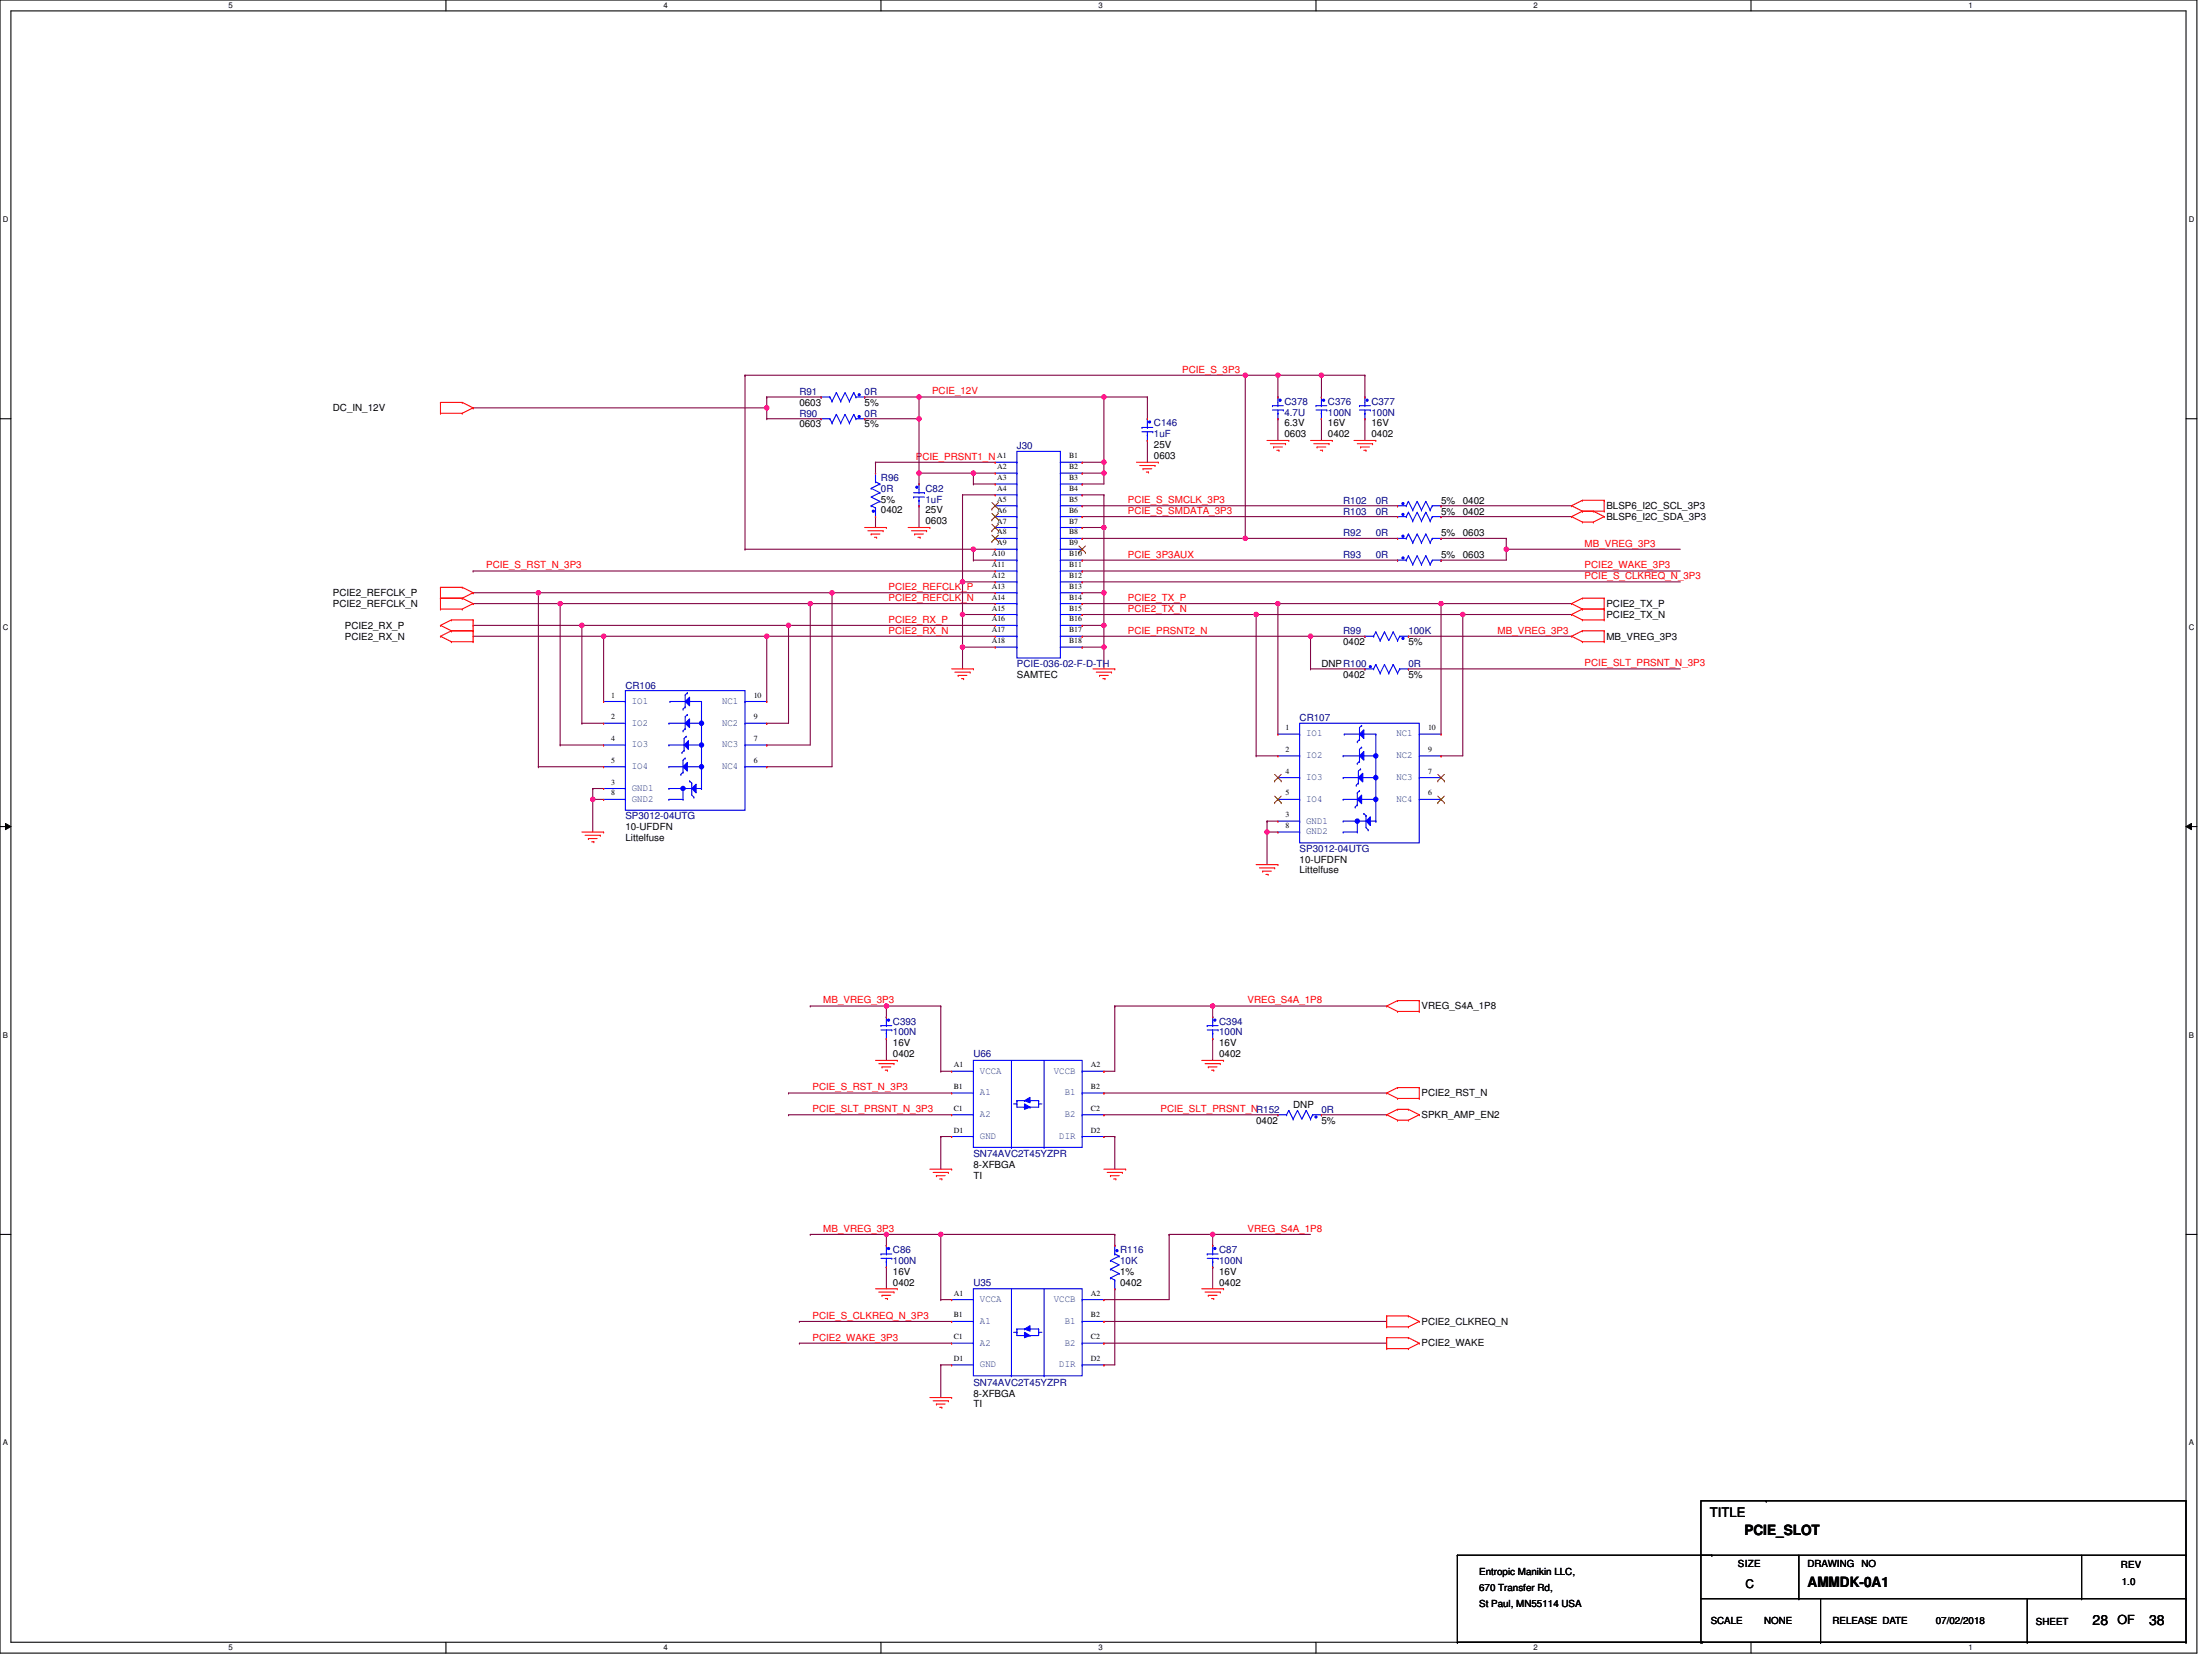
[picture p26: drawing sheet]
<svg xmlns="http://www.w3.org/2000/svg" width="610mm" height="457mm" viewBox="0 0 610 457" stroke-linecap="round" stroke-linejoin="round" font-family="sans-serif">
<defs><g id="words">
<g font-size="3.9">
<text x="480.8" y="423.1">PCIE_SLOT</text>
<text x="498.1" y="437.2">AMMDK-0A1</text>
<text x="576.7" y="447.7">28</text>
<text x="592.3" y="447.7">38</text>
</g>
<text font-size="3.6" x="471.2" y="418.1">TITLE</text>
<text font-size="3.5" x="583.6" y="447.6">OF</text>
<text font-size="3.3" x="481.1" y="437.6">C</text>
<g font-size="2.7" fill="#f00">
<text x="325.8" y="102.7">PCIE_S_3P3</text>
<text x="256.9" y="108.7">PCIE_12V</text>
<text x="252.4" y="126.7">PCIE_PRSNT1_N</text>
<text x="310.8" y="141.7">PCIE_S_SMDATA_3P3</text>
<text x="310.8" y="138.7">PCIE_S_SMCLK_3P3</text>
<text x="310.8" y="153.7">PCIE_3P3AUX</text>
<text x="436.7" y="150.7">MB_VREG_3P3</text>
<text x="134" y="156.7">PCIE_S_RST_N_3P3</text>
<text x="436.7" y="156.7">PCIE2_WAKE_3P3</text>
<text x="436.7" y="159.6">PCIE_S_CLKREQ_N_3P3</text>
<text x="244.9" y="165.6">PCIE2_REFCLK_N</text>
<text x="244.9" y="162.6">PCIE2_REFCLK_P</text>
<text x="310.8" y="165.6">PCIE2_TX_P</text>
<text x="244.9" y="171.6">PCIE2_RX_P</text>
<text x="310.8" y="168.6">PCIE2_TX_N</text>
<text x="244.9" y="174.6">PCIE2_RX_N</text>
<text x="310.8" y="174.6">PCIE_PRSNT2_N</text>
<text x="412.7" y="174.6">MB_VREG_3P3</text>
<text x="436.7" y="183.6">PCIE_SLT_PRSNT_N_3P3</text>
<text x="226.9" y="276.5">MB_VREG_3P3</text>
<text x="343.8" y="276.5">VREG_S4A_1P8</text>
<text x="223.9" y="300.5">PCIE_S_RST_N_3P3</text>
<text x="223.9" y="306.5">PCIE_SLT_PRSNT_N_3P3</text>
<text x="319.8" y="306.5">PCIE_SLT_PRSNT_NR152</text>
<text x="226.9" y="339.5">MB_VREG_3P3</text>
<text x="343.8" y="339.5">VREG_S4A_1P8</text>
<text x="223.9" y="363.5">PCIE_S_CLKREQ_N_3P3</text>
<text x="223.9" y="369.5">PCIE2_WAKE_3P3</text>
</g>
<g font-size="2.7">
<text x="91.7" y="113.3">DC_IN_12V</text>
<text x="220.3" y="111.8">0603</text>
<text x="238.3" y="111.8">5%</text>
<text x="220.3" y="117.8">0603</text>
<text x="238.3" y="117.8">5%</text>
<text x="354" y="117.5">6.3V</text>
<text x="366" y="117.5">16V</text>
<text x="378" y="117.5">16V</text>
<text x="318" y="123.5">25V</text>
<text x="354" y="120.5">0603</text>
<text x="366" y="120.5">0402</text>
<text x="378" y="120.5">0402</text>
<text x="318" y="126.5">0603</text>
<text x="242.8" y="138.5">5%</text>
<text x="242.8" y="141.5">0402</text>
<text x="255.1" y="141.5">25V</text>
<text x="397.1" y="141.8">5%</text>
<text x="397.1" y="138.8">5%</text>
<text x="403.1" y="141.8">0402</text>
<text x="403.1" y="138.8">0402</text>
<text x="442.7" y="140.3">BLSP6_I2C_SCL_3P3</text>
<text x="442.7" y="143.3">BLSP6_I2C_SDA_3P3</text>
<text x="255.1" y="144.5">0603</text>
<text x="397.1" y="147.8">5%</text>
<text x="403.1" y="147.8">0603</text>
<text x="397.1" y="153.8">5%</text>
<text x="403.1" y="153.8">0603</text>
<text x="91.7" y="164.3">PCIE2_REFCLK_P</text>
<text x="91.7" y="167.3">PCIE2_REFCLK_N</text>
<text x="442.7" y="167.3">PCIE2_TX_P</text>
<text x="95" y="173.3">PCIE2_RX_P</text>
<text x="442.7" y="170.3">PCIE2_TX_N</text>
<text x="95" y="176.3">PCIE2_RX_N</text>
<text x="370.2" y="177.8">0402</text>
<text x="388.1" y="177.8">5%</text>
<text x="442.7" y="176.3">MB_VREG_3P3</text>
<text x="364.2" y="183.7">DNPR100</text>
<text x="280.2" y="186.8">SAMTEC</text>
<text x="370.2" y="186.8">0402</text>
<text x="388.1" y="186.8">5%</text>
<text x="172.3" y="228.7">10-UFDFN</text>
<text x="172.3" y="231.7">Littelfuse</text>
<text x="358.2" y="237.7">10-UFDFN</text>
<text x="358.2" y="240.7">Littelfuse</text>
<text x="391.7" y="278.2">VREG_S4A_1P8</text>
<text x="246.1" y="288.4">16V</text>
<text x="246.1" y="291.3">0402</text>
<text x="336" y="288.4">16V</text>
<text x="336" y="291.3">0402</text>
<text x="356.4" y="305.4">DNP</text>
<text x="391.7" y="302.1">PCIE2_RST_N</text>
<text x="346.2" y="309.6">0402</text>
<text x="364.2" y="309.6">5%</text>
<text x="391.7" y="308.1">SPKR_AMP_EN2</text>
<text x="268.3" y="321.9">8-XFBGA</text>
<text x="268.3" y="324.9">TI</text>
<text x="246.1" y="351.3">16V</text>
<text x="308.7" y="351.3">1%</text>
<text x="336" y="351.3">16V</text>
<text x="246.1" y="354.3">0402</text>
<text x="308.7" y="354.3">0402</text>
<text x="336" y="354.3">0402</text>
<text x="391.7" y="365.1">PCIE2_CLKREQ_N</text>
<text x="391.7" y="371.1">PCIE2_WAKE</text>
<text x="268.3" y="384.9">8-XFBGA</text>
<text x="268.3" y="387.9">TI</text>
<text x="479" y="431.9">SIZE</text>
<text x="498.1" y="431.9">DRAWING</text>
<text x="513" y="431.9">NO</text>
<text x="407.6" y="434">Entropic Manikin LLC,</text>
<text x="584.5" y="432.2">REV</text>
<text x="584.8" y="436.7">1.0</text>
<text x="407.6" y="438.5">670 Transfer Rd,</text>
<text x="407.6" y="443">St Paul, MN55114 USA</text>
<text x="471.5" y="447.5">SCALE</text>
<text x="486.2" y="447.5">NONE</text>
<text x="505" y="447.5">RELEASE DATE</text>
<text x="533.5" y="447.5">07/02/2018</text>
<text x="561.1" y="447.8">SHEET</text>
</g>
<g font-size="2.7" fill="#000080">
<text x="220.3" y="108.8">R91</text>
<text x="238.3" y="108.8">0R</text>
<text x="354" y="111.5">C378</text>
<text x="366" y="111.5">C376</text>
<text x="378" y="111.5">C377</text>
<text x="220.3" y="114.8">R90</text>
<text x="238.3" y="114.8">0R</text>
<text x="318" y="117.5">C146</text>
<text x="354" y="114.5">4.7U</text>
<text x="366" y="114.5">100N</text>
<text x="378" y="114.5">100N</text>
<text x="280.2" y="123.8">J30</text>
<text x="318" y="120.5">1uF</text>
<text x="242.8" y="132.5">R96</text>
<text x="242.8" y="135.5">0R</text>
<text x="255.1" y="135.5">C82</text>
<text x="255.1" y="138.5">1uF</text>
<text x="370.2" y="141.8">R103</text>
<text x="370.2" y="138.8">R102</text>
<text x="379.2" y="141.8">0R</text>
<text x="379.2" y="138.8">0R</text>
<text x="370.2" y="147.8">R92</text>
<text x="379.2" y="147.8">0R</text>
<text x="370.2" y="153.8">R93</text>
<text x="379.2" y="153.8">0R</text>
<text x="370.2" y="174.8">R99</text>
<text x="388.1" y="174.8">100K</text>
<text x="280.2" y="183.7">PCIE-036-02-F-D-TH</text>
<text x="388.1" y="183.7">0R</text>
<text x="172.3" y="189.7">CR106</text>
<text x="358.2" y="198.7">CR107</text>
<text x="172.3" y="225.7">SP3012-04UTG</text>
<text x="358.2" y="234.7">SP3012-04UTG</text>
<text x="246.1" y="282.4">C393</text>
<text x="246.1" y="285.4">100N</text>
<text x="336" y="282.4">C394</text>
<text x="336" y="285.4">100N</text>
<text x="268.3" y="291.3">U66</text>
<text x="364.2" y="306.6">0R</text>
<text x="268.3" y="318.9">SN74AVC2T45YZPR</text>
<text x="246.1" y="345.3">C86</text>
<text x="308.7" y="345.3">R116</text>
<text x="336" y="345.3">C87</text>
<text x="246.1" y="348.3">100N</text>
<text x="308.7" y="348.3">10K</text>
<text x="336" y="348.3">100N</text>
<text x="268.3" y="354.3">U35</text>
<text x="268.3" y="381.9">SN74AVC2T45YZPR</text>
</g>
<g font-size="2.7" fill="#004080">
<text x="174.1" y="194">IO1</text>
<text x="199" y="194">NC1</text>
<text x="174.1" y="200">IO2</text>
<text x="199" y="200">NC2</text>
<text x="360" y="203">IO1</text>
<text x="384.9" y="203">NC1</text>
<text x="174.1" y="206">IO3</text>
<text x="199" y="206">NC3</text>
<text x="360" y="209">IO2</text>
<text x="384.9" y="209">NC2</text>
<text x="174.1" y="212">IO4</text>
<text x="199" y="212">NC4</text>
<text x="360" y="215">IO3</text>
<text x="384.9" y="215">NC3</text>
<text x="174.1" y="218">GND1</text>
<text x="174.1" y="220.9">GND2</text>
<text x="360" y="220.9">IO4</text>
<text x="384.9" y="220.9">NC4</text>
<text x="360" y="226.9">GND1</text>
<text x="360" y="229.9">GND2</text>
<text x="270.1" y="295.9">VCCA</text>
<text x="290.4" y="295.9">VCCB</text>
<text x="270.1" y="301.9">A1</text>
<text x="293.4" y="301.9">B1</text>
<text x="270.1" y="307.9">A2</text>
<text x="293.4" y="307.9">B2</text>
<text x="270.1" y="313.9">GND</text>
<text x="291.9" y="313.9">DIR</text>
<text x="270.1" y="358.8">VCCA</text>
<text x="290.4" y="358.8">VCCB</text>
<text x="270.1" y="364.8">A1</text>
<text x="293.4" y="364.8">B1</text>
<text x="270.1" y="370.8">A2</text>
<text x="293.4" y="370.8">B2</text>
<text x="270.1" y="376.8">GND</text>
<text x="291.9" y="376.8">DIR</text>
</g>
<g font-size="2.2">
<text x="62.9" y="2.3">5</text>
<text x="182.8" y="2.3">4</text>
<text x="302.7" y="2.3">3</text>
<text x="422.6" y="2.3">2</text>
<text x="542.5" y="2.3">1</text>
<text x=".8" y="61.1">D</text>
<text x="603.2" y="61.1">D</text>
<text x="274.8" y="126.3">A1</text>
<text x="274.8" y="129.3">A2</text>
<text x="294.6" y="126.3">B1</text>
<text x="294.6" y="129.3">B2</text>
<text x="274.8" y="132.3">A3</text>
<text x="274.8" y="135.3">A4</text>
<text x="294.6" y="132.3">B3</text>
<text x="294.6" y="135.3">B4</text>
<text x="274.8" y="138.3">A5</text>
<text x="274.8" y="141.3">A6</text>
<text x="294.6" y="138.3">B5</text>
<text x="294.6" y="141.3">B6</text>
<text x="274.8" y="144.3">A7</text>
<text x="274.8" y="147.3">A8</text>
<text x="294.6" y="144.3">B7</text>
<text x="294.6" y="147.3">B8</text>
<text x="273.4" y="153.3">A10</text>
<text x="274.8" y="150.3">A9</text>
<text x="294.6" y="150.3">B9</text>
<text x="294.6" y="153.3">B10</text>
<text x="273.4" y="156.3">A11</text>
<text x="273.4" y="159.3">A12</text>
<text x="294.6" y="156.3">B11</text>
<text x="294.6" y="159.3">B12</text>
<text x="273.4" y="162.3">A13</text>
<text x="273.4" y="165.3">A14</text>
<text x="294.6" y="162.3">B13</text>
<text x="294.6" y="165.3">B14</text>
<text x=".8" y="173.5">C</text>
<text x="273.4" y="168.3">A15</text>
<text x="273.4" y="171.3">A16</text>
<text x="294.6" y="168.3">B15</text>
<text x="294.6" y="171.3">B16</text>
<text x="603.2" y="173.5">C</text>
<text x="273.4" y="174.3">A17</text>
<text x="273.4" y="177.2">A18</text>
<text x="294.6" y="174.3">B17</text>
<text x="294.6" y="177.2">B18</text>
<text x="168.5" y="192.2">1</text>
<text x="207.7" y="192.2">10</text>
<text x="168.5" y="198.2">2</text>
<text x="207.7" y="198.2">9</text>
<text x="354.3" y="201.2">1</text>
<text x="393.5" y="201.2">10</text>
<text x="168.5" y="204.2">4</text>
<text x="207.7" y="204.2">7</text>
<text x="354.3" y="207.2">2</text>
<text x="393.5" y="207.2">9</text>
<text x="168.5" y="210.2">5</text>
<text x="207.7" y="210.2">6</text>
<text x="354.3" y="213.2">4</text>
<text x="393.5" y="213.2">7</text>
<text x="168.5" y="216.2">3</text>
<text x="168.5" y="219.2">8</text>
<text x="354.3" y="219.2">5</text>
<text x="393.5" y="219.2">6</text>
<text x="354.3" y="225.2">3</text>
<text x="354.3" y="228.2">8</text>
<text x=".8" y="285.9">B</text>
<text x="603.2" y="285.9">B</text>
<text x="262.9" y="294.1">A1</text>
<text x="300.6" y="294.1">A2</text>
<text x="262.9" y="300.1">B1</text>
<text x="300.6" y="300.1">B2</text>
<text x="262.9" y="306.1">C1</text>
<text x="300.6" y="306.1">C2</text>
<text x="262.9" y="312.1">D1</text>
<text x="300.6" y="312.1">D2</text>
<text x="262.9" y="357.1">A1</text>
<text x="300.6" y="357.1">A2</text>
<text x="262.9" y="363.1">B1</text>
<text x="300.6" y="363.1">B2</text>
<text x="262.9" y="369.1">C1</text>
<text x="300.6" y="369.1">C2</text>
<text x="262.9" y="375.1">D1</text>
<text x="300.6" y="375.1">D2</text>
<text x=".8" y="398.3">A</text>
<text x="603.2" y="398.3">A</text>
<text x="62.9" y="454.8">5</text>
<text x="182.8" y="454.8">4</text>
<text x="302.7" y="454.8">3</text>
<text x="422.6" y="454.8">2</text>
<text x="542.5" y="454.8">1</text>
</g>
</g></defs>
<path d="M0 0h605.4v455.6h-605.4zM3 3h599.4v449.6h-599.4z" fill="none" stroke="#000" stroke-width=".3"/>
<g fill="#fff">
<path d="M62.9 .3h1.2v2.4h-1.2z"/>
<path d="M62.9 452.9h1.2v2.4h-1.2z"/>
</g>
<path d="M122.9 0v3M122.9 452.6v3" fill="none" stroke="#000" stroke-width=".3"/>
<g fill="#fff">
<path d="M182.8 .3h1.2v2.4h-1.2z"/>
<path d="M182.8 452.9h1.2v2.4h-1.2z"/>
</g>
<path d="M242.8 0v3M242.8 452.6v3" fill="none" stroke="#000" stroke-width=".3"/>
<g fill="#fff">
<path d="M302.7 .3h1.2v2.4h-1.2z"/>
<path d="M302.7 452.9h1.2v2.4h-1.2z"/>
</g>
<path d="M362.7 0v3M362.7 452.6v3" fill="none" stroke="#000" stroke-width=".3"/>
<g fill="#fff">
<path d="M422.6 .3h1.2v2.4h-1.2z"/>
<path d="M422.6 452.9h1.2v2.4h-1.2z"/>
</g>
<path d="M482.6 0v3M482.6 452.6v3" fill="none" stroke="#000" stroke-width=".3"/>
<g fill="#fff">
<path d="M542.5 .3h1.2v2.4h-1.2z"/>
<path d="M542.5 452.9h1.2v2.4h-1.2z"/>
<path d="M.8 59.2h1.5v2.4h-1.5z"/>
<path d="M603.2 59.2h1.5v2.4h-1.5z"/>
<path d="M.8 171.6h1.5v2.4h-1.5z"/>
<path d="M603.2 171.6h1.5v2.4h-1.5z"/>
</g>
<path d="M0 115.4h3M602.4 115.4h3" fill="none" stroke="#000" stroke-width=".3"/>
<g fill="#fff">
<path d="M.8 284h1.4v2.4h-1.4z"/>
<path d="M603.2 284h1.4v2.4h-1.4z"/>
</g>
<path d="M0 227.8h3M602.4 227.8h3" fill="none" stroke="#000" stroke-width=".3"/>
<path d="M1.5 226.9l1.5 .9-1.5 .9zM602.4 227.8l1.5-.9v1.8z" fill="#000"/>
<path d="M1.5 226.9l1.5 .9-1.5 .9zM602.4 227.8l1.5-.9v1.8z" fill="none" stroke="#000" stroke-width=".28"/>
<g fill="#fff">
<path d="M.8 396.4h1.4v2.4h-1.4z"/>
<path d="M603.2 396.4h1.4v2.4h-1.4z"/>
</g>
<path d="M0 340.2h3M602.4 340.2h3" fill="none" stroke="#000" stroke-width=".3"/>
<g fill="none" stroke="#800040" stroke-width=".3">
<path d="M352.2 115.4h.1M352.2 115.4v6M364.2 115.4h.1M364.2 115.4v6M376.2 115.4h.1M376.2 115.4v6M253.3 139.4h.1M253.3 139.4v6M316.2 121.4h.1M316.2 121.4v6M304.2 178.3h.1M304.2 178.3v6"/>
<path d="M163.4 220.3h.1M163.4 220.3v9M244.3 286.2h.1M244.3 286.2v6M334.2 286.2h.1M334.2 286.2v6M259.3 313.2h.1M259.3 313.2v9M307.2 313.2h.1M307.2 313.2v9M244.3 349.2h.1M244.3 349.2v6"/>
<path d="M334.2 349.2h.1M334.2 349.2v6M259.3 376.2h.1M259.3 376.2v8.9"/>
</g>
<circle cx="163.4" cy="220.3" r=".59" fill="#f0f"/>
<circle cx="163.4" cy="220.3" r=".59" fill="none" stroke="#f0f" stroke-width=".3"/>
<path d="M349.2 229.3h.1M349.2 229.3v9" fill="none" stroke="#800040" stroke-width=".3"/>
<circle cx="349.2" cy="229.3" r=".59" fill="#f0f"/>
<circle cx="349.2" cy="229.3" r=".59" fill="none" stroke="#f0f" stroke-width=".3"/>
<g fill="none" stroke="#800040" stroke-width=".3">
<path d="M352.2 103.4h.1M352.2 103.4v6M397.1 139.4h.1M397.1 139.4h36M241.3 142.4h.1M241.3 142.4v3M298.2 157.4h.1M298.2 157.4h164.9M397.1 142.4h.1M397.1 142.4h36M148.4 163.4h.1M148.4 163.4v47.9"/>
<path d="M223.3 166.3h.1M223.3 166.3v39h-12M229.3 163.4h.1M229.3 163.4v47.9h-18M265.3 178.3h.1M265.3 178.3v6M148.4 211.3h.1M148.4 211.3h17.9M211.3 211.3h.1M211.3 205.3h.1M304.2 307.2h.1M304.2 307.2h48"/>
<path d="M364.2 307.2h.1M364.2 307.2h18"/>
</g>
<circle cx="223.3" cy="166.3" r=".59" fill="#f0f"/>
<circle cx="223.3" cy="166.3" r=".59" fill="none" stroke="#f0f" stroke-width=".3"/>
<g fill="none" stroke="#800040" stroke-width=".3">
<path d="M298.2 139.4h.1M298.2 139.4h86.9M130.4 157.4h.1M130.4 157.4h143.9M298.2 142.4h.1M298.2 142.4h86.9M154.4 166.3h.1M154.4 166.3v39M265.3 160.4h.1M265.3 160.4h9M388.1 184.3h.1M388.1 184.3h75"/>
<path d="M154.4 205.3h.1M154.4 205.3h11.9M217.3 307.2h.1M217.3 307.2h45M304.2 301.2h.1M304.2 301.2h78M304.2 364.2h.1M304.2 364.2h78"/>
</g>
<circle cx="265.3" cy="160.4" r=".6" fill="#f0f"/>
<circle cx="265.3" cy="160.4" r=".6" fill="none" stroke="#f0f" stroke-width=".3"/>
<g fill="none" stroke="#800040" stroke-width=".3">
<path d="M364.2 103.4h.1M364.2 103.4v6M298.2 133.4h.1M298.2 130.4h.1M298.2 130.4h6M304.2 130.4h.1M304.2 127.4h.1M304.2 127.4v6h-6M268.3 154.4h.1M268.3 151.4h.1M268.3 154.4h6M268.3 151.4v3"/>
<path d="M298.2 145.4h.1M298.2 145.4h6M265.3 169.4h.1M265.3 178.3h.1M265.3 169.4h9M265.3 178.3h9M298.2 178.3h.1M298.2 172.3h.1M298.2 163.4h.1M298.2 178.3h6M298.2 172.3h6M298.2 163.4h6"/>
<path d="M346.2 169.4h.1M346.2 169.4v38.9M403.1 169.4h.1M403.1 169.4v38.9h-6M346.2 208.3h.1M346.2 208.3h6M397.1 208.3h.1M163.4 220.3h.1M163.4 220.3h2.9M349.2 229.3h.1M349.2 229.3h3M244.3 277.3h.1"/>
<path d="M244.3 277.3v2.9M334.2 277.3h.1M334.2 277.3v2.9M259.3 313.2h.1M259.3 313.2h3M304.2 313.2h.1M304.2 313.2h3M259.3 358.2h.1M259.3 340.2h.1M259.3 358.2h3M259.3 340.2v18M307.2 355.2h.1"/>
<path d="M307.2 355.2v21h-3M220.3 364.2h.1M220.3 370.2h.1M220.3 370.2h42M220.3 364.2h42M259.3 376.2h.1M259.3 376.2h3M304.2 370.2h.1M304.2 376.2h.1M304.2 370.2h78"/>
</g>
<circle cx="304.2" cy="130.4" r=".59" fill="#f0f"/>
<circle cx="304.2" cy="130.4" r=".59" fill="none" stroke="#f0f" stroke-width=".3"/>
<g fill="none" stroke="#800040" stroke-width=".3">
<path d="M304.2 109.4h.1M304.2 109.4h12M316.2 109.4h.1M316.2 109.4v6M241.3 127.4h.1M241.3 127.4v3M241.3 127.4h33M253.3 130.4h.1M253.3 130.4v3M268.3 133.4h.1M268.3 130.4h.1M268.3 133.4h6"/>
<path d="M268.3 130.4v3M268.3 130.4h6M298.2 127.4h.1M298.2 127.4h6M298.2 160.4h.1M298.2 160.4h164.9M217.3 301.2h.1M217.3 301.2h45"/>
</g>
<circle cx="304.2" cy="109.4" r=".59" fill="#f0f"/>
<circle cx="304.2" cy="109.4" r=".59" fill="none" stroke="#f0f" stroke-width=".3"/>
<path d="M130.4 112.4h.1M130.4 112.4h80.9" fill="none" stroke="#800040" stroke-width=".3"/>
<circle cx="211.3" cy="112.4" r=".59" fill="#f0f"/>
<circle cx="211.3" cy="112.4" r=".59" fill="none" stroke="#f0f" stroke-width=".3"/>
<g fill="none" stroke="#800040" stroke-width=".3">
<path d="M211.3 109.4h.1M211.3 112.4h.1M211.3 115.4h.1M211.3 109.4v6M211.3 109.4h15M211.3 115.4h15M238.3 109.4h.1M238.3 115.4h.1M238.3 109.4h15M238.3 115.4h15M298.2 154.4h.1M298.2 154.4h86.9"/>
<path d="M298.2 175.3h.1M298.2 175.3h63"/>
</g>
<circle cx="361.2" cy="175.3" r=".59" fill="#f0f"/>
<circle cx="361.2" cy="175.3" r=".59" fill="none" stroke="#f0f" stroke-width=".3"/>
<path d="M415.1 151.4h.1M415.1 151.4h48M361.2 175.3h.1M361.2 175.3v9M361.2 175.3h15M388.1 175.3h.1M388.1 175.3h45M361.2 184.3h.1M361.2 184.3h15" fill="none" stroke="#800040" stroke-width=".3"/>
<circle cx="415.1" cy="151.4" r=".6" fill="#f0f"/>
<circle cx="415.1" cy="151.4" r=".6" fill="none" stroke="#f0f" stroke-width=".3"/>
<path d="M130.4 166.3h.1M130.4 166.3h24M352.2 166.3h.1M352.2 166.3v36M397.1 166.3h.1M397.1 166.3v36M244.3 340.2h.1M244.3 340.2v3M334.2 340.2h.1M334.2 340.2v3" fill="none" stroke="#800040" stroke-width=".3"/>
<circle cx="154.4" cy="166.3" r=".59" fill="#f0f"/>
<circle cx="154.4" cy="166.3" r=".59" fill="none" stroke="#f0f" stroke-width=".3"/>
<path d="M130.4 163.4h.1M130.4 163.4h98.9M148.4 163.4h.1M154.4 166.3h.1M154.4 166.3h119.9M223.3 166.3h.1" fill="none" stroke="#800040" stroke-width=".3"/>
<circle cx="229.3" cy="163.4" r=".59" fill="#f0f"/>
<circle cx="229.3" cy="163.4" r=".59" fill="none" stroke="#f0f" stroke-width=".3"/>
<circle cx="148.4" cy="163.4" r=".59" fill="#f0f"/>
<circle cx="148.4" cy="163.4" r=".59" fill="none" stroke="#f0f" stroke-width=".3"/>
<path d="M205.3 103.4h.1M205.3 103.4h137.9M229.3 163.4h.1M229.3 163.4h45" fill="none" stroke="#800040" stroke-width=".3"/>
<circle cx="343.2" cy="103.4" r=".59" fill="#f0f"/>
<circle cx="343.2" cy="103.4" r=".59" fill="none" stroke="#f0f" stroke-width=".3"/>
<path d="M205.3 103.4h.1M205.3 103.4v48M205.3 151.4h.1M205.3 151.4h63" fill="none" stroke="#800040" stroke-width=".3"/>
<circle cx="268.3" cy="151.4" r=".59" fill="#f0f"/>
<circle cx="268.3" cy="151.4" r=".59" fill="none" stroke="#f0f" stroke-width=".3"/>
<path d="M268.3 151.4h.1M268.3 151.4h6M163.4 217.3h.1M163.4 217.3v3M163.4 217.3h2.9M223.3 340.2h.1M223.3 340.2h21" fill="none" stroke="#800040" stroke-width=".3"/>
<circle cx="244.3" cy="340.2" r=".59" fill="#f0f"/>
<circle cx="244.3" cy="340.2" r=".59" fill="none" stroke="#f0f" stroke-width=".3"/>
<path d="M244.3 340.2h.1M244.3 340.2h62.9M259.3 340.2h.1" fill="none" stroke="#800040" stroke-width=".3"/>
<circle cx="259.3" cy="340.2" r=".59" fill="#f0f"/>
<circle cx="259.3" cy="340.2" r=".59" fill="none" stroke="#f0f" stroke-width=".3"/>
<path d="M223.3 277.3h.1M223.3 277.3h21M307.2 340.2h.1M307.2 340.2v3" fill="none" stroke="#800040" stroke-width=".3"/>
<circle cx="244.3" cy="277.2" r=".59" fill="#f0f"/>
<circle cx="244.3" cy="277.2" r=".59" fill="none" stroke="#f0f" stroke-width=".3"/>
<path d="M304.2 109.4h.1M304.2 109.4v18M244.3 277.3h.1M244.3 277.3h15M259.3 277.3h.1M259.3 277.3v17.9M259.3 295.2h.1M259.3 295.2h3" fill="none" stroke="#800040" stroke-width=".3"/>
<circle cx="304.2" cy="127.4" r=".59" fill="#f0f"/>
<circle cx="304.2" cy="127.4" r=".59" fill="none" stroke="#f0f" stroke-width=".3"/>
<path d="M253.3 109.4h.1M253.3 109.4h50.9" fill="none" stroke="#800040" stroke-width=".3"/>
<circle cx="253.3" cy="109.4" r=".59" fill="#f0f"/>
<circle cx="253.3" cy="109.4" r=".59" fill="none" stroke="#f0f" stroke-width=".3"/>
<path d="M253.3 109.4h.1M253.3 115.4h.1M253.3 109.4v21" fill="none" stroke="#800040" stroke-width=".3"/>
<circle cx="253.3" cy="130.4" r=".59" fill="#f0f"/>
<circle cx="253.3" cy="130.4" r=".59" fill="none" stroke="#f0f" stroke-width=".3"/>
<circle cx="253.3" cy="115.4" r=".59" fill="#f0f"/>
<circle cx="253.3" cy="115.4" r=".59" fill="none" stroke="#f0f" stroke-width=".3"/>
<path d="M253.3 130.4h.1M253.3 130.4h15" fill="none" stroke="#800040" stroke-width=".3"/>
<circle cx="268.3" cy="130.4" r=".59" fill="#f0f"/>
<circle cx="268.3" cy="130.4" r=".59" fill="none" stroke="#f0f" stroke-width=".3"/>
<path d="M265.3 169.4h.1M265.3 169.4v8.9" fill="none" stroke="#800040" stroke-width=".3"/>
<circle cx="265.3" cy="178.3" r=".6" fill="#f0f"/>
<circle cx="265.3" cy="178.3" r=".6" fill="none" stroke="#f0f" stroke-width=".3"/>
<circle cx="265.3" cy="169.3" r=".6" fill="#f0f"/>
<circle cx="265.3" cy="169.3" r=".6" fill="none" stroke="#f0f" stroke-width=".3"/>
<path d="M265.3 136.4h.1M265.3 136.4v33M265.3 136.4h9M265.3 160.4h.1M298.2 169.4h.1M298.2 169.4h48" fill="none" stroke="#800040" stroke-width=".3"/>
<circle cx="346.2" cy="169.3" r=".59" fill="#f0f"/>
<circle cx="346.2" cy="169.3" r=".59" fill="none" stroke="#f0f" stroke-width=".3"/>
<path d="M346.2 169.4h.1M346.2 169.4h56.9" fill="none" stroke="#800040" stroke-width=".3"/>
<circle cx="403.1" cy="169.3" r=".59" fill="#f0f"/>
<circle cx="403.1" cy="169.3" r=".59" fill="none" stroke="#f0f" stroke-width=".3"/>
<path d="M298.2 166.3h.1M298.2 166.3h54M403.1 169.4h.1M403.1 169.4h30" fill="none" stroke="#800040" stroke-width=".3"/>
<circle cx="352.2" cy="166.3" r=".59" fill="#f0f"/>
<circle cx="352.2" cy="166.3" r=".59" fill="none" stroke="#f0f" stroke-width=".3"/>
<path d="M352.2 166.3h.1M352.2 166.3h44.9" fill="none" stroke="#800040" stroke-width=".3"/>
<circle cx="397.1" cy="166.3" r=".59" fill="#f0f"/>
<circle cx="397.1" cy="166.3" r=".59" fill="none" stroke="#f0f" stroke-width=".3"/>
<path d="M298.2 148.4h.1M298.2 148.4h45M397.1 166.3h.1M397.1 166.3h36" fill="none" stroke="#800040" stroke-width=".3"/>
<circle cx="343.2" cy="148.4" r=".59" fill="#f0f"/>
<circle cx="343.2" cy="148.4" r=".59" fill="none" stroke="#f0f" stroke-width=".3"/>
<path d="M343.2 148.4h.1M343.2 148.4h41.9M304.2 172.3h.1M304.2 172.3v6" fill="none" stroke="#800040" stroke-width=".3"/>
<circle cx="304.2" cy="178.3" r=".59" fill="#f0f"/>
<circle cx="304.2" cy="178.3" r=".59" fill="none" stroke="#f0f" stroke-width=".3"/>
<circle cx="304.2" cy="172.3" r=".59" fill="#f0f"/>
<circle cx="304.2" cy="172.3" r=".59" fill="none" stroke="#f0f" stroke-width=".3"/>
<path d="M304.2 145.4h.1M304.2 145.4v26.9M304.2 163.4h.1" fill="none" stroke="#800040" stroke-width=".3"/>
<circle cx="304.2" cy="163.4" r=".59" fill="#f0f"/>
<circle cx="304.2" cy="163.4" r=".59" fill="none" stroke="#f0f" stroke-width=".3"/>
<path d="M304.2 136.4h.1M304.2 136.4v9" fill="none" stroke="#800040" stroke-width=".3"/>
<circle cx="304.2" cy="145.4" r=".59" fill="#f0f"/>
<circle cx="304.2" cy="145.4" r=".59" fill="none" stroke="#f0f" stroke-width=".3"/>
<path d="M298.2 136.4h.1M298.2 136.4h6M304.2 358.2h.1M322.2 340.2h.1M322.2 340.2v18h-18M322.2 340.2h39M334.2 340.2h.1" fill="none" stroke="#800040" stroke-width=".3"/>
<circle cx="334.2" cy="340.2" r=".59" fill="#f0f"/>
<circle cx="334.2" cy="340.2" r=".59" fill="none" stroke="#f0f" stroke-width=".3"/>
<path d="M307.2 277.3h.1M307.2 277.3v17.9h-3M307.2 277.3h75M334.2 277.3h.1M304.2 295.2h.1" fill="none" stroke="#800040" stroke-width=".3"/>
<circle cx="334.2" cy="277.2" r=".59" fill="#f0f"/>
<circle cx="334.2" cy="277.2" r=".59" fill="none" stroke="#f0f" stroke-width=".3"/>
<g fill="none" stroke="#800040" stroke-width=".3">
<path d="M397.1 148.4h.1M397.1 154.4h.1M397.1 148.4h18M415.1 148.4h.1M415.1 151.4h.1M415.1 148.4v6h-18M130.4 175.3h.1M130.4 175.3h35.9M160.4 172.3h.1M160.4 172.3v27M166.3 175.3h.1M166.3 175.3v18"/>
<path d="M160.4 199.3h.1M160.4 199.3h5.9M349.2 226.3h.1M349.2 226.3v3M349.2 226.3h3"/>
</g>
<circle cx="166.3" cy="175.3" r=".59" fill="#f0f"/>
<circle cx="166.3" cy="175.3" r=".59" fill="none" stroke="#f0f" stroke-width=".3"/>
<path d="M166.3 175.3h.1M166.3 175.3h108M211.3 175.3h.1" fill="none" stroke="#800040" stroke-width=".3"/>
<circle cx="211.3" cy="175.3" r=".59" fill="#f0f"/>
<circle cx="211.3" cy="175.3" r=".59" fill="none" stroke="#f0f" stroke-width=".3"/>
<path d="M130.4 172.3h.1M130.4 172.3h30M211.3 175.3h.1M211.3 175.3v18" fill="none" stroke="#800040" stroke-width=".3"/>
<circle cx="160.4" cy="172.3" r=".6" fill="#f0f"/>
<circle cx="160.4" cy="172.3" r=".6" fill="none" stroke="#f0f" stroke-width=".3"/>
<path d="M160.4 172.3h.1M160.4 172.3h113.9M217.3 172.3h.1M217.3 172.3v27h-6M211.3 199.3h.1" fill="none" stroke="#800040" stroke-width=".3"/>
<circle cx="217.3" cy="172.3" r=".59" fill="#f0f"/>
<circle cx="217.3" cy="172.3" r=".59" fill="none" stroke="#f0f" stroke-width=".3"/>
<path d="M343.2 103.4h.1M343.2 103.4v45M343.2 103.4h9" fill="none" stroke="#800040" stroke-width=".3"/>
<circle cx="352.2" cy="103.4" r=".59" fill="#f0f"/>
<circle cx="352.2" cy="103.4" r=".59" fill="none" stroke="#f0f" stroke-width=".3"/>
<path d="M352.2 103.4h.1M352.2 103.4h24M364.2 103.4h.1" fill="none" stroke="#800040" stroke-width=".3"/>
<circle cx="364.2" cy="103.4" r=".59" fill="#f0f"/>
<circle cx="364.2" cy="103.4" r=".59" fill="none" stroke="#f0f" stroke-width=".3"/>
<path d="M376.2 103.4h.1M376.2 103.4v6" fill="none" stroke="#800040" stroke-width=".3"/>
<g fill="none" stroke="#f00" stroke-width=".3">
<path d="M121.4 113.9h.1M121.4 110.9h.1M121.4 110.9v3M121.4 110.9h6M121.4 113.9h6M127.4 110.9h.1M127.4 113.9h.1M127.4 110.9l3 1.5M130.4 112.4h.1M130.4 112.4l-3 1.5M313.2 127.4h6M314.1 128.3h4.2"/>
<path d="M315 129.2h.1M315 129.2h2.4M315.9 130.1h.6M316.5 130.1h.1M318.3 128.3h.1M319.2 127.4h.1M349.2 121.4h6M350.1 122.3h4.2M351 123.2h.1M351 123.2h2.4M351.9 124.1h.6M352.5 124.1h.1"/>
<path d="M354.3 122.3h.1M355.2 121.4h.1M361.2 121.4h6M362.1 122.3h4.2M363 123.2h.1M363 123.2h2.4M363.9 124.1h.6M364.5 124.1h.1M366.3 122.3h.1M367.2 121.4h.1M373.2 121.4h6M374.1 122.3h4.2"/>
<path d="M375 123.2h.1M375 123.2h2.4M375.9 124.1h.6M376.5 124.1h.1M378.3 122.3h.1M379.2 121.4h.1M433.1 139.4h.1M433.1 139.4l3 1.5M436.1 137.9h.1M436.1 137.9l-3 1.5M436.1 137.9h6M442.1 137.9h.1"/>
<path d="M442.1 137.9v3M238.3 145.4h6M239.2 146.3h4.2M240.1 147.2h.1M240.1 147.2h2.4M241 148.1h.6M241.6 148.1h.1M243.4 146.3h.1M244.3 145.4h.1M250.3 145.4h6M251.2 146.3h4.2M252.1 147.2h.1"/>
<path d="M252.1 147.2h2.4M253 148.1h.6M253.6 148.1h.1M255.4 146.3h.1M256.3 145.4h.1M433.1 142.4h.1M433.1 142.4l3 1.5M436.1 140.9h.1M436.1 143.9h.1M436.1 140.9h6M436.1 140.9l-3 1.5M436.1 143.9h3"/>
<path d="M439.1 140.9h.1M439.1 143.9h.1M439.1 140.9l3 1.5M442.1 140.9h.1M442.1 142.4h.1M442.1 142.4l-3 1.5M121.4 164.9h.1M121.4 161.9h.1M121.4 167.9h.1M121.4 172.3h.1M121.4 175.3h.1M121.4 161.9h6"/>
<path d="M121.4 164.9h6M121.4 161.9v6M121.4 167.9h6M121.4 172.3l3 1.5M121.4 175.3l3 1.5M124.4 170.8h.1M124.4 173.8h.1M124.4 176.8h.1M124.4 170.8l-3 1.5M124.4 170.8h6M124.4 173.8h6M124.4 173.8l-3 1.5"/>
<path d="M124.4 176.8h6M127.4 161.9h.1M127.4 164.9h.1M127.4 167.9h.1M127.4 161.9l3 1.5M127.4 164.9l3 1.4M130.4 163.4h.1M130.4 166.3h.1M130.4 170.8h.1M130.4 173.8h.1M130.4 176.8h.1M130.4 163.4l-3 1.5"/>
<path d="M130.4 166.3l-3 1.6M130.4 170.8v6M433.1 166.3h.1M433.1 169.4h.1M433.1 175.3h.1M433.1 166.3l3 1.6M433.1 169.4l3 1.4M433.1 175.3l3 1.5M436.1 164.9h.1M436.1 167.9h.1M436.1 170.8h.1M436.1 173.8h.1"/>
<path d="M436.1 176.8h.1M436.1 164.9h6M436.1 167.9h6M436.1 170.8h6M436.1 173.8h6M436.1 176.8h6M436.1 164.9l-3 1.4M436.1 167.9l-3 1.5M436.1 173.8l-3 1.5M442.1 164.9h.1M442.1 167.9h.1M442.1 170.8h.1"/>
<path d="M442.1 173.8h.1M442.1 176.8h.1M442.1 164.9v5.9M442.1 173.8v3M262.3 184.3h6M263.2 185.2h4.2M264.1 186.1h.1M264.1 186.1h2.4M265 187h.6M265.6 187h.1M267.4 185.2h.1M268.3 184.3h.1"/>
<path d="M301.2 184.3h6M302.1 185.2h4.2M303 186.1h.1M303 186.1h2.4M303.9 187h.6M304.5 187h.1M306.3 185.2h.1M307.2 184.3h.1M160.4 229.3h5.9M161.3 230.2h4.1M162.2 231.1h.1M162.2 231.1h2.3"/>
<path d="M163.1 232h.6M163.7 232h.1M165.4 230.2h.1M166.3 229.3h.1M346.2 238.3h6M347.1 239.2h4.2M351.3 239.2h.1M352.2 238.3h.1M348 240.1h.1M348 240.1h2.4M348.9 241h.6M349.5 241h.1"/>
<path d="M382.2 277.3h.1M382.2 277.3l2.9 1.4M385.1 275.7h.1M385.1 278.7h.1M385.1 275.7l-2.9 1.6M385.1 275.7h6M385.1 278.7h6M391.1 275.7h.1M391.1 278.7h.1M391.1 275.7v3M241.3 292.2h6M242.2 293.1h4.2"/>
<path d="M243.1 294h.1M243.1 294h2.4M244 294.9h.6M244.6 294.9h.1M246.4 293.1h.1M247.3 292.2h.1M331.2 292.2h6M332.1 293.1h4.2M333 294h.1M333 294h2.4M333.9 294.9h.6M334.5 294.9h.1"/>
<path d="M336.3 293.1h.1M337.2 292.2h.1M385.1 299.7h.1M385.1 299.7l-2.9 1.5M385.1 299.7h6M391.1 299.7h.1M391.1 299.7v3M382.2 301.2h.1M382.2 307.2h.1M382.2 301.2l2.9 1.5M382.2 307.2l2.9 1.5M385.1 302.7h.1"/>
<path d="M385.1 305.7h.1M385.1 308.7h.1M385.1 302.7h6M385.1 305.7l-2.9 1.5M385.1 305.7h3M385.1 308.7h3M388.1 305.7h.1M388.1 308.7h.1M388.1 305.7l3 1.5M391.1 302.7h.1M391.1 307.2h.1M391.1 307.2l-3 1.5"/>
<path d="M256.3 322.2h6M257.2 323.1h4.2M258.1 324h.1M258.1 324h2.4M259 324.9h.6M259.6 324.9h.1M261.4 323.1h.1M262.3 322.2h.1M304.2 322.2h6M305.1 323.1h4.2M306 324h.1M306 324h2.4"/>
<path d="M306.9 324.9h.6M307.5 324.9h.1M309.3 323.1h.1M310.2 322.2h.1M241.3 355.2h6M242.2 356.1h4.2M243.1 357h.1M243.1 357h2.4M244 357.9h.6M244.6 357.9h.1M246.4 356.1h.1M247.3 355.2h.1"/>
<path d="M331.2 355.2h6M332.1 356.1h4.2M333 357h.1M333 357h2.4M333.9 357.9h.6M334.5 357.9h.1M336.3 356.1h.1M337.2 355.2h.1M382.2 365.7h.1M382.2 362.7h.1M382.2 371.7h.1M382.2 368.7h.1"/>
<path d="M382.2 362.7h5.9M382.2 365.7h5.9M382.2 362.7v3M382.2 368.7v3M382.2 368.7h5.9M382.2 371.7h5.9M388.1 362.7h.1M388.1 365.7h.1M388.1 368.7h.1M388.1 371.7h.1M388.1 362.7l3 1.5M388.1 368.7l3 1.5"/>
<path d="M391.1 364.2h.1M391.1 370.2h.1M391.1 364.2l-3 1.5M391.1 370.2l-3 1.5M256.3 385.1h6M257.2 386h4.2M258.1 386.9h.1M258.1 386.9h2.4M259 387.8h.6M259.6 387.8h.1M261.4 386h.1M262.3 385.1h.1"/>
</g>
<g fill="none" stroke="#000" stroke-width=".3">
<path d="M486.7 413.6h.1M401.6 428.6h.1M401.6 428.6h200.8M401.6 428.6v24M471.8 428.6h.1M495.7 428.6v12M573.7 428.6v12M602.4 428.6h.1M401.6 452.6h.1M401.6 452.6h200.8M468.8 452.6h.1M468.8 452.6v-39h133.6v39"/>
<path d="M468.8 440.6h133.6M469.1 452.6h.1M495.7 440.6h.1M501.7 452.6h.1M501.7 440.6v12M558.7 452.6h.1M558.7 440.6v12M573.7 440.6h.1M602.4 440.6h.1M602.4 452.6h.1"/>
</g>
<g fill="none" stroke="#00f" stroke-width=".3">
<path d="M385.1 142.4h.1M385.1 142.4h2.4M387.5 142.4h.1M388.1 141.2h.1M388.1 141.2l1.2 2.4M388.1 141.2l-.6 1.2M389.3 143.6h.1M389.3 143.6l1.2-2.4 1.2 2.4M391.7 143.6h.1M392.9 141.2h.1M392.9 141.2l1.2 2.4M392.9 141.2l-1.2 2.4"/>
<path d="M394.1 143.6h.1M394.7 142.4h.1M394.7 142.4h2.4M394.7 142.4l-.6 1.2M397.1 142.4h.1"/>
</g>
<circle cx="386.6" cy="141.8" r=".29" fill="#00f"/>
<g fill="none" stroke="#00f" stroke-width=".3">
<path d="M385.1 148.4h.1M385.1 148.4h2.4M387.5 148.4h.1M388.1 147.2h.1M388.1 147.2l1.2 2.4M388.1 147.2l-.6 1.2M389.3 149.6h.1M389.3 149.6l1.2-2.4 1.2 2.4M391.7 149.6h.1M392.9 147.2h.1M392.9 147.2l1.2 2.4M392.9 147.2l-1.2 2.4"/>
<path d="M394.1 149.6h.1M394.7 148.4h.1M394.7 148.4h2.4M394.7 148.4l-.6 1.2M397.1 148.4h.1"/>
<circle cx="386.6" cy="141.8" r=".29"/>
</g>
<path d="M385.1 142.4h.1M397.1 142.4h.1" fill="none" stroke="#f00" stroke-width=".3"/>
<circle cx="386.6" cy="147.8" r=".3" fill="#00f"/>
<g fill="none" stroke="#00f" stroke-width=".3">
<path d="M350.7 111.8h.1M350.7 111.8h3M350.7 113h3M352.2 109.4h.1M352.2 115.4h.1M352.2 113.9h.1M352.2 111.8h.1M352.2 109.4v2.4M352.2 113v2.4M353.7 113h.1"/>
<circle cx="386.6" cy="147.8" r=".3"/>
</g>
<path d="M385.1 148.4h.1M397.1 148.4h.1" fill="none" stroke="#f00" stroke-width=".3"/>
<circle cx="352.8" cy="110.3" r=".3" fill="#00f"/>
<g fill="none" stroke="#00f" stroke-width=".3">
<path d="M376.2 184.3h.1M376.2 184.3h2.4M378.6 184.3h.1M379.2 183.1h.1M379.2 183.1l1.2 2.4M379.2 183.1l-.6 1.2M380.4 185.5h.1M380.4 185.5l1.1-2.4 1.2 2.4M382.7 185.5h.1M384 183.1h.1M384 183.1l1.1 2.4M384 183.1l-1.3 2.4"/>
<path d="M385.1 185.5h.1M385.8 184.3h.1M385.8 184.3h2.3M385.8 184.3l-.7 1.2M388.1 184.3h.1"/>
<circle cx="352.8" cy="110.3" r=".3"/>
</g>
<path d="M352.2 109.4h.1M352.2 115.4h.1" fill="none" stroke="#f00" stroke-width=".3"/>
<circle cx="377.6" cy="183.7" r=".29" fill="#00f"/>
<g fill="none" stroke="#00f" stroke-width=".3">
<path d="M306 352.2h.1M306 349.8h.1M306 347.4h.1M306 352.2l1.2 .6M306 349.8l2.4 1.2M306 347.4l2.4 1.2-2.4 1.2M307.2 343.2h.1M307.2 355.2h.1M307.2 352.8h.1M307.2 345.6h.1M307.2 343.2v2.4M307.2 352.8v2.4"/>
<path d="M307.2 345.6l1.2 .6M308.4 351h.1M308.4 346.2h.1M308.4 351l-2.4 1.2M308.4 346.2l-2.4 1.2"/>
<circle cx="377.6" cy="183.7" r=".29"/>
</g>
<path d="M376.2 184.3h.1M388.1 184.3h.1" fill="none" stroke="#f00" stroke-width=".3"/>
<circle cx="307.8" cy="344.7" r=".3" fill="#00f"/>
<g fill="none" stroke="#00f" stroke-width=".3">
<path d="M374.7 111.8h.1M374.7 111.8h3M374.7 113h3M376.2 109.4h.1M376.2 115.4h.1M376.2 113.9h.1M376.2 111.8h.1M376.2 109.4v2.4M376.2 113v2.4M377.7 113h.1"/>
<circle cx="307.8" cy="344.7" r=".3"/>
</g>
<path d="M307.2 343.2h.1M307.2 355.2h.1" fill="none" stroke="#f00" stroke-width=".3"/>
<circle cx="376.7" cy="110.3" r=".29" fill="#00f"/>
<g fill="none" stroke="#00f" stroke-width=".3">
<path d="M385.1 139.4h.1M385.1 139.4h2.4M387.5 139.4h.1M388.1 138.2h.1M388.1 138.2l1.2 2.4M388.1 138.2l-.6 1.2M392.9 138.2h.1M392.9 138.2l1.2 2.4M392.9 138.2l-1.2 2.4M394.7 139.4h.1M394.7 139.4h2.4M394.7 139.4l-.6 1.2"/>
<path d="M397.1 139.4h.1M389.3 140.6h.1M389.3 140.6l1.2-2.4 1.2 2.4M391.7 140.6h.1M394.1 140.6h.1"/>
<circle cx="376.7" cy="110.3" r=".29"/>
</g>
<path d="M376.2 109.4h.1M376.2 115.4h.1" fill="none" stroke="#f00" stroke-width=".3"/>
<circle cx="386.6" cy="138.8" r=".29" fill="#00f"/>
<g fill="none" stroke="#00f" stroke-width=".3">
<path d="M226.3 109.4h.1M226.3 109.4h2.4M228.7 109.4h.1M228.7 109.4l.6 1.2M229.3 110.6h.1M230.5 108.2h.1M230.5 108.2l-1.2 2.4M230.5 108.2l1.2 2.4M231.7 110.6h.1M231.7 110.6l1.2-2.4 1.2 2.4M234.1 110.6h.1M235.3 108.2h.1"/>
<path d="M235.3 108.2l-1.2 2.4M235.3 108.2l.6 1.2M235.9 109.4h.1M235.9 109.4h2.4M238.3 109.4h.1"/>
<circle cx="386.6" cy="138.8" r=".29"/>
</g>
<path d="M385.1 139.4h.1M397.1 139.4h.1" fill="none" stroke="#f00" stroke-width=".3"/>
<circle cx="236.8" cy="108.8" r=".29" fill="#00f"/>
<g fill="none" stroke="#00f" stroke-width=".3">
<path d="M352.2 307.2h.1M352.2 307.2h2.4M354.6 307.2h.1M355.2 306h.1M355.2 306l-.6 1.2M355.2 306l1.2 2.4M356.4 308.4h.1M357.6 306h.1M357.6 306l-1.2 2.4M357.6 306l1.2 2.4 1.2-2.4M360 306h.1M360 306l1.2 2.4"/>
<path d="M361.2 308.4h.1M361.8 307.2h.1M361.8 307.2h2.4M361.8 307.2l-.6 1.2M364.2 307.2h.1"/>
<circle cx="236.8" cy="108.8" r=".29"/>
</g>
<path d="M226.3 109.4h.1M238.3 109.4h.1" fill="none" stroke="#f00" stroke-width=".3"/>
<circle cx="362.7" cy="307.8" r=".29" fill="#00f"/>
<g fill="none" stroke="#00f" stroke-width=".3">
<path d="M240.1 134.6h.1M240.1 139.4h.1M240.1 134.6l2.4 1.2M240.1 139.4l1.2 .6M241.3 130.4h.1M241.3 132.8h.1M241.3 140h.1M241.3 130.4v2.4M241.3 140v2.4M241.3 132.8l1.2 .6M242.5 133.4h.1M242.5 135.8h.1"/>
<path d="M242.5 138.2h.1M242.5 133.4l-2.4 1.2M242.5 135.8l-2.4 1.2 2.4 1.2M242.5 138.2l-2.4 1.2M274.3 127.4h5.9M274.3 130.4h5.9M274.3 133.4h5.9M274.3 136.4h5.9M274.3 139.4h5.9M280.2 124.4h12v56.9h-12zM280.2 127.4h.1M280.2 130.4h.1"/>
<path d="M280.2 133.4h.1M280.2 136.4h.1M280.2 139.4h.1M292.2 127.4h.1M292.2 130.4h.1M292.2 133.4h.1M292.2 136.4h.1M292.2 139.4h.1M292.2 127.4h6M292.2 130.4h6M292.2 133.4h6M292.2 136.4h6"/>
<path d="M292.2 139.4h6M241.3 142.4h.1M274.3 142.4h5.9M274.3 145.4h5.9M274.3 148.4h5.9M274.3 151.4h5.9M274.3 154.4h5.9M274.3 157.4h5.9M280.2 142.4h.1M280.2 145.4h.1M280.2 148.4h.1M280.2 151.4h.1"/>
<path d="M280.2 154.4h.1M280.2 157.4h.1M292.2 142.4h.1M292.2 145.4h.1M292.2 148.4h.1M292.2 151.4h.1M292.2 154.4h.1M292.2 157.4h.1M292.2 142.4h6M292.2 145.4h6M292.2 148.4h6M292.2 151.4h6"/>
<path d="M292.2 154.4h6M292.2 157.4h6M274.3 160.4h5.9M274.3 163.4h5.9M274.3 166.3h5.9M274.3 169.4h5.9M274.3 172.3h5.9M274.3 175.3h5.9M274.3 178.3h5.9M280.2 160.4h.1M280.2 163.4h.1M280.2 166.3h.1"/>
<path d="M280.2 169.4h.1M280.2 172.3h.1M280.2 175.3h.1M280.2 178.3h.1M292.2 160.4h.1M292.2 163.4h.1M292.2 166.3h.1M292.2 169.4h.1M292.2 172.3h.1M292.2 175.3h.1M292.2 178.3h.1M292.2 160.4h6"/>
<path d="M292.2 163.4h6M292.2 166.3h6M292.2 169.4h6M292.2 172.3h6M292.2 175.3h6M292.2 178.3h6"/>
<circle cx="362.7" cy="307.8" r=".29"/>
</g>
<g fill="none" stroke="#f00" stroke-width=".3">
<path d="M274.3 127.4h.1M274.3 130.4h.1M274.3 133.4h.1M274.3 136.4h.1M274.3 139.4h.1M298.2 127.4h.1M298.2 130.4h.1M298.2 133.4h.1M298.2 136.4h.1M298.2 139.4h.1M274.3 142.4h.1M274.3 145.4h.1"/>
<path d="M274.3 148.4h.1M274.3 151.4h.1M274.3 154.4h.1M274.3 157.4h.1M298.2 142.4h.1M298.2 145.4h.1M298.2 148.4h.1M298.2 151.4h.1M298.2 154.4h.1M298.2 157.4h.1M274.3 160.4h.1M274.3 163.4h.1"/>
<path d="M274.3 166.3h.1M274.3 169.4h.1M274.3 172.3h.1M274.3 175.3h.1M274.3 178.3h.1M298.2 160.4h.1M298.2 163.4h.1M298.2 166.3h.1M298.2 169.4h.1M298.2 172.3h.1M298.2 175.3h.1M298.2 178.3h.1"/>
<path d="M352.2 307.2h.1M364.2 307.2h.1"/>
</g>
<g fill="none" stroke="#804000" stroke-width=".28">
<path d="M273.4 138.5l1.8 1.8M275.2 138.5l-1.9 1.8M273.3 140.3h.1M273.3 143.3h.1M273.3 146.3h.1M273.3 149.3h.1M273.4 141.5l1.8 1.8M273.4 144.5l1.8 1.8M273.4 147.5l1.8 1.8M275.2 141.5l-1.9 1.8M275.2 144.5l-1.9 1.8M275.2 147.5l-1.9 1.8"/>
<path d="M275.2 140.3h.1M275.2 143.3h.1M275.2 146.3h.1M275.2 149.3h.1M297.3 152.3h.1M297.3 150.5l1.8 1.8M299.1 150.5l-1.8 1.8M299.1 152.3h.1"/>
</g>
<circle cx="240.7" cy="140.9" r=".3" fill="#00f"/>
<g fill="none" stroke="#00f" stroke-width=".3">
<path d="M262.3 358.2h6M268.3 355.2h29.9v24h-29.9zM268.3 358.2h.1M278.7 355.2v24M287.7 355.2v24M298.2 358.2h.1M298.2 358.2h6M262.3 376.2h6M262.3 364.2h6M262.3 370.2h6M268.3 364.2h.1M268.3 370.2h.1"/>
<path d="M268.3 376.2h.1M278.7 379.2h.1M279.3 367.2h.9M280.2 367.2h.1M280.2 366.3h.1M280.2 366.3h2.1M280.2 366.3v1.8h2.1M282.3 366.3h.1M282.3 368.1h.1M283.8 366.3h.1M283.8 368.1h.1M283.8 366.3h2.4"/>
<path d="M286.2 367.2h.1M286.2 366.3h.1M286.2 367.2h.9M286.2 366.3v1.8h-2.4M287.7 379.2h.1M298.2 376.2h.1M298.2 364.2h.1M298.2 370.2h.1M298.2 376.2h6M298.2 364.2h6M298.2 370.2h6"/>
<circle cx="240.7" cy="140.9" r=".3"/>
</g>
<path d="M241.3 130.4h.1M241.3 142.4h.1" fill="none" stroke="#f00" stroke-width=".3"/>
<path d="M282.3 366.3l1.5-.9v1.5z" fill-rule="evenodd" fill="#00f"/>
<path d="M282.3 366.3l1.5-.9v1.5z" fill="none" stroke="#00f" stroke-width=".3"/>
<path d="M282.3 367.2l1.5 .9-1.5 .6z" fill-rule="evenodd" fill="#00f"/>
<g fill="none" stroke="#00f" stroke-width=".3">
<path d="M376.2 175.3h.1M376.2 175.3h2.4M378.6 175.3h.1M379.2 174.1h.1M379.2 174.1l-.6 1.2M379.2 174.1l1.2 2.4M380.4 176.5h.1M381.5 174.1h.1M381.5 174.1l-1.1 2.4M381.5 174.1l1.2 2.4 1.3-2.4M384 174.1h.1M384 174.1l1.1 2.4"/>
<path d="M385.1 176.5h.1M385.8 175.3h.1M385.8 175.3h2.3M385.8 175.3l-.7 1.2M388.1 175.3h.1M282.3 367.2l1.5 .9-1.5 .6z"/>
</g>
<path d="M262.3 358.2h.1M304.2 358.2h.1M262.3 364.2h.1M262.3 370.2h.1M262.3 376.2h.1M304.2 376.2h.1M304.2 364.2h.1M304.2 370.2h.1" fill="none" stroke="#f00" stroke-width=".3"/>
<circle cx="386.6" cy="175.9" r=".3" fill="#00f"/>
<g fill="none" stroke="#00f" stroke-width=".3">
<path d="M314.7 117.8h.1M314.7 117.8h3M314.7 119h3M316.2 115.4h.1M316.2 119.9h.1M316.2 117.8h.1M316.2 115.4v2.4M316.2 119v2.4M317.7 119h.1M316.2 121.4h.1"/>
<circle cx="386.6" cy="175.9" r=".3"/>
</g>
<path d="M376.2 175.3h.1M388.1 175.3h.1" fill="none" stroke="#f00" stroke-width=".3"/>
<circle cx="316.8" cy="116.3" r=".29" fill="#00f"/>
<g fill="none" stroke="#00f" stroke-width=".3">
<path d="M358.2 199.3h32.9v33h-32.9zM375.3 199.9h.1M375.3 199.9l-.6 .6v3.3M352.2 202.3h6M352.2 208.3h6M352.2 214.3h6M358.2 202.3h.1M358.2 208.3h.1M358.2 214.3h.1M370.2 208.3h.1M370.2 214.3h.1M370.2 208.3h4.5"/>
<path d="M370.2 214.3h4.2M370.5 202.3h.1M370.5 202.3h4.2M373.8 216.4h.1M374.1 204.4h.1M374.1 210.4h.1M374.4 215.8h.1M374.4 215.8l-.6 .6M374.7 203.8h.1M374.7 209.8h.1M374.7 217.9h.1M374.7 203.8l-.6 .6"/>
<path d="M374.7 209.8l-.6 .6M374.7 217.9l-.6 .6v3.3M375 211.9h.1M375 211.9l-.6 .6v3.3M375.3 205.9h.1M375.3 205.9l-.6 .6v3.3M375.6 214.3h3.6M375.9 202.3h3.3M375.9 208.3h3.3M379.2 202.3h.1M379.2 208.3h.1M379.2 214.3h.1"/>
<path d="M379.2 202.3v24M391.1 214.3h.1M391.1 208.3h.1M391.1 202.3h.1M391.1 202.3h6M391.1 208.3h6M391.1 214.3h6M352.2 220.3h6M352.2 226.3h6M352.2 229.3h6M358.2 220.3h.1M358.2 226.3h.1"/>
<path d="M358.2 229.3h.1M370.2 220.3h.1M370.2 226.3h.1M370.2 229.3h.1M370.2 220.3h3.9M370.2 226.3h6.3M370.2 229.3h3.9M373.5 222.4h.1M374.1 221.8h.1M374.1 229.3h.1M374.1 226.3v3M374.1 221.8l-.6 .6"/>
<path d="M375 220.3h4.2M375.9 224.2h.1M375.9 224.2l.6 .6M376.5 224.8h.1M376.5 224.8v3.3l.6 .6M377.1 228.7h.1M377.7 226.3h1.5M379.2 220.3h.1M379.2 226.3h.1M391.1 220.3h.1M391.1 220.3h6"/>
<circle cx="316.8" cy="116.3" r=".29"/>
</g>
<path d="M316.2 115.4h.1M316.2 121.4h.1" fill="none" stroke="#f00" stroke-width=".3"/>
<circle cx="379.1" cy="220.3" r=".59" fill="#00f"/>
<circle cx="379.1" cy="220.3" r=".59" fill="none" stroke="#00f" stroke-width=".3"/>
<circle cx="379.1" cy="214.3" r=".59" fill="#00f"/>
<circle cx="379.1" cy="214.3" r=".59" fill="none" stroke="#00f" stroke-width=".3"/>
<circle cx="379.1" cy="208.3" r=".59" fill="#00f"/>
<circle cx="379.1" cy="208.3" r=".59" fill="none" stroke="#00f" stroke-width=".3"/>
<circle cx="374.1" cy="226.3" r=".59" fill="#00f"/>
<circle cx="374.1" cy="226.3" r=".59" fill="none" stroke="#00f" stroke-width=".3"/>
<path d="M374.7 202.3l1.2-1.2v2.4z" fill="#00f"/>
<path d="M374.7 202.3l1.2-1.2v2.4z" fill="none" stroke="#00f" stroke-width=".3"/>
<path d="M374.7 208.3l1.2-1.2v2.4z" fill="#00f"/>
<path d="M374.7 208.3l1.2-1.2v2.4z" fill="none" stroke="#00f" stroke-width=".3"/>
<path d="M374.4 214.3l1.2-1.2v2.4z" fill="#00f"/>
<path d="M374.4 214.3l1.2-1.2v2.4z" fill="none" stroke="#00f" stroke-width=".3"/>
<path d="M374.1 220.3l1.2-1.2v2.4z" fill="#00f"/>
<path d="M374.1 220.3l1.2-1.2v2.4z" fill="none" stroke="#00f" stroke-width=".3"/>
<path d="M376.5 226.3l1.2-1.2v2.4z" fill="#00f"/>
<g fill="none" stroke="#00f" stroke-width=".3">
<path d="M385.1 154.4h.1M385.1 154.4h2.4M387.5 154.4h.1M388.1 153.2h.1M388.1 153.2l1.2 2.4M388.1 153.2l-.6 1.2M389.3 155.6h.1M389.3 155.6l1.2-2.4 1.2 2.4M391.7 155.6h.1M392.9 153.2h.1M392.9 153.2l1.2 2.4M392.9 153.2l-1.2 2.4"/>
<path d="M394.1 155.6h.1M394.7 154.4h.1M394.7 154.4h2.4M394.7 154.4l-.6 1.2M397.1 154.4h.1M376.5 226.3l1.2-1.2v2.4z"/>
</g>
<path d="M352.2 202.3h.1M352.2 208.3h.1M352.2 214.3h.1M397.1 214.3h.1M397.1 208.3h.1M397.1 202.3h.1M352.2 220.3h.1M352.2 226.3h.1M352.2 229.3h.1M397.1 220.3h.1" fill="none" stroke="#f00" stroke-width=".3"/>
<g fill="none" stroke="#804000" stroke-width=".28">
<path d="M351.3 215.2h.1M351.3 213.4l1.8 1.8M351.3 219.4l1.8 1.8M353.1 213.4l-1.8 1.8M353.1 219.4l-1.8 1.8M353.1 215.2h.1M396.2 215.2h.1M396.2 219.4l1.8 1.8M396.2 213.4l1.8 1.8M398 219.4l-1.8 1.8M398 213.4l-1.8 1.8M398 215.2h.1"/>
<path d="M351.3 221.2h.1M353.1 221.2h.1M396.2 221.2h.1M398 221.2h.1"/>
</g>
<circle cx="386.6" cy="153.8" r=".29" fill="#00f"/>
<g fill="none" stroke="#00f" stroke-width=".3">
<path d="M262.3 295.2h6M268.3 292.2h29.9v24h-29.9zM268.3 295.2h.1M278.7 292.2v24M287.7 292.2v24M298.2 295.2h.1M298.2 295.2h6M262.3 313.2h6M262.3 301.2h6M262.3 307.2h6M268.3 301.2h.1M268.3 307.2h.1"/>
<path d="M268.3 313.2h.1M278.7 316.2h.1M279.3 304.2h.9M280.2 304.2h.1M280.2 303.3h.1M280.2 303.3h2.1M280.2 303.3v1.8h2.1M282.3 303.3h.1M282.3 305.1h.1M283.8 303.3h.1M283.8 305.1h.1M283.8 303.3h2.4"/>
<path d="M286.2 304.2h.1M286.2 303.3h.1M286.2 304.2h.9M286.2 303.3v1.8h-2.4M287.7 316.2h.1M298.2 313.2h.1M298.2 301.2h.1M298.2 307.2h.1M298.2 313.2h6M298.2 301.2h6M298.2 307.2h6"/>
<circle cx="386.6" cy="153.8" r=".29"/>
</g>
<path d="M385.1 154.4h.1M397.1 154.4h.1" fill="none" stroke="#f00" stroke-width=".3"/>
<path d="M282.3 303.3l1.5-.9v1.5z" fill-rule="evenodd" fill="#00f"/>
<path d="M282.3 303.3l1.5-.9v1.5z" fill="none" stroke="#00f" stroke-width=".3"/>
<path d="M282.3 304.2l1.5 .9-1.5 .6z" fill-rule="evenodd" fill="#00f"/>
<g fill="none" stroke="#00f" stroke-width=".3">
<path d="M226.3 115.4h.1M226.3 115.4h2.4M228.7 115.4h.1M228.7 115.4l.6 1.2M229.3 116.6h.1M230.5 114.2h.1M230.5 114.2l-1.2 2.4M230.5 114.2l1.2 2.4M231.7 116.6h.1M231.7 116.6l1.2-2.4 1.2 2.4M234.1 116.6h.1M235.3 114.2h.1"/>
<path d="M235.3 114.2l-1.2 2.4M235.3 114.2l.6 1.2M235.9 115.4h.1M235.9 115.4h2.4M238.3 115.4h.1M282.3 304.2l1.5 .9-1.5 .6z"/>
</g>
<path d="M262.3 295.2h.1M304.2 295.2h.1M262.3 301.2h.1M262.3 307.2h.1M262.3 313.2h.1M304.2 313.2h.1M304.2 301.2h.1M304.2 307.2h.1" fill="none" stroke="#f00" stroke-width=".3"/>
<circle cx="236.8" cy="114.8" r=".3" fill="#00f"/>
<g fill="none" stroke="#00f" stroke-width=".3">
<path d="M242.8 345.6h.1M242.8 345.6h3M242.8 346.8h3M244.3 343.2h.1M244.3 349.2h.1M244.3 347.7h.1M244.3 345.6h.1M244.3 343.2v2.4M244.3 346.8v2.4M245.8 346.8h.1"/>
<circle cx="236.8" cy="114.8" r=".3"/>
</g>
<path d="M226.3 115.4h.1M238.3 115.4h.1" fill="none" stroke="#f00" stroke-width=".3"/>
<circle cx="244.9" cy="344.1" r=".29" fill="#00f"/>
<g fill="none" stroke="#00f" stroke-width=".3">
<path d="M332.7 282.6h.1M332.7 282.6h3M332.7 283.8h3M334.2 280.2h.1M334.2 286.2h.1M334.2 284.7h.1M334.2 282.6h.1M334.2 280.2v2.4M334.2 283.8v2.4M335.7 283.8h.1"/>
<circle cx="244.9" cy="344.1" r=".29"/>
</g>
<path d="M244.3 343.2h.1M244.3 349.2h.1" fill="none" stroke="#f00" stroke-width=".3"/>
<circle cx="334.8" cy="281.1" r=".29" fill="#00f"/>
<g fill="none" stroke="#00f" stroke-width=".3">
<path d="M242.8 282.6h.1M242.8 282.6h3M242.8 283.8h3M244.3 280.2h.1M244.3 286.2h.1M244.3 284.7h.1M244.3 282.6h.1M244.3 280.2v2.4M244.3 283.8v2.4M245.8 283.8h.1"/>
<circle cx="334.8" cy="281.1" r=".29"/>
</g>
<path d="M334.2 280.2h.1M334.2 286.2h.1" fill="none" stroke="#f00" stroke-width=".3"/>
<circle cx="244.9" cy="281.1" r=".29" fill="#00f"/>
<g fill="none" stroke="#00f" stroke-width=".3">
<path d="M166.3 193.3h6M166.3 199.3h6M172.3 190.3h33v33h-33zM172.3 193.3h.1M172.3 199.3h.1M184.3 199.3h.1M184.3 199.3h4.5M184.6 193.3h.1M184.6 193.3h4.2M188.2 195.4h.1M188.8 194.8h.1M188.8 194.8l-.6 .6"/>
<path d="M189.4 190.9h.1M189.4 196.9h.1M189.4 190.9l-.6 .6v3.3M189.4 196.9l-.6 .6v3.3M190 193.3h3.3M190 199.3h3.3M193.3 193.3h.1M193.3 199.3h.1M193.3 193.3v24M205.3 199.3h.1M205.3 193.3h.1M205.3 193.3h6"/>
<path d="M205.3 199.3h6M166.3 205.3h6M166.3 211.3h6M166.3 217.3h6M172.3 205.3h.1M172.3 211.3h.1M172.3 217.3h.1M184.3 205.3h.1M184.3 211.3h.1M184.3 217.3h.1M184.3 205.3h4.2M184.3 211.3h3.9"/>
<path d="M184.3 217.3h6.3M187.6 213.4h.1M187.9 207.4h.1M188.2 201.4h.1M188.2 212.8h.1M188.2 217.3v3M188.2 212.8l-.6 .6M188.5 206.8h.1M188.5 206.8l-.6 .6M188.8 200.8h.1M188.8 208.9h.1M188.8 200.8l-.6 .6"/>
<path d="M188.8 208.9l-.6 .6v3.3M189.1 202.9h.1M189.1 211.3h4.2M189.1 202.9l-.6 .6v3.3M189.7 205.3h3.6M190 215.2h.1M190 215.2l.6 .6M190.6 215.8h.1M190.6 215.8v3.3l.6 .6M191.2 219.7h.1M191.8 217.3h1.5M193.3 205.3h.1"/>
<path d="M193.3 211.3h.1M193.3 217.3h.1M205.3 211.3h.1M205.3 205.3h.1M205.3 205.3h6M205.3 211.3h6M166.3 220.3h6M172.3 220.3h.1M184.3 220.3h.1M184.3 220.3h3.9M188.2 220.3h.1"/>
<circle cx="244.9" cy="281.1" r=".29"/>
</g>
<path d="M244.3 280.2h.1M244.3 286.2h.1" fill="none" stroke="#f00" stroke-width=".3"/>
<circle cx="193.3" cy="211.3" r=".59" fill="#00f"/>
<circle cx="193.3" cy="211.3" r=".59" fill="none" stroke="#00f" stroke-width=".3"/>
<circle cx="193.3" cy="205.3" r=".59" fill="#00f"/>
<circle cx="193.3" cy="205.3" r=".59" fill="none" stroke="#00f" stroke-width=".3"/>
<circle cx="193.3" cy="199.3" r=".59" fill="#00f"/>
<circle cx="193.3" cy="199.3" r=".59" fill="none" stroke="#00f" stroke-width=".3"/>
<circle cx="188.2" cy="217.3" r=".59" fill="#00f"/>
<circle cx="188.2" cy="217.3" r=".59" fill="none" stroke="#00f" stroke-width=".3"/>
<path d="M188.8 193.3l1.2-1.2v2.4z" fill="#00f"/>
<path d="M188.8 193.3l1.2-1.2v2.4z" fill="none" stroke="#00f" stroke-width=".3"/>
<path d="M188.8 199.3l1.2-1.2v2.4z" fill="#00f"/>
<path d="M188.8 199.3l1.2-1.2v2.4z" fill="none" stroke="#00f" stroke-width=".3"/>
<path d="M188.5 205.3l1.2-1.2v2.4z" fill="#00f"/>
<path d="M188.5 205.3l1.2-1.2v2.4z" fill="none" stroke="#00f" stroke-width=".3"/>
<path d="M188.2 211.3l1.2-1.2v2.4z" fill="#00f"/>
<path d="M188.2 211.3l1.2-1.2v2.4z" fill="none" stroke="#00f" stroke-width=".3"/>
<path d="M190.6 217.3l1.2-1.2v2.4z" fill="#00f"/>
<path d="M190.6 217.3l1.2-1.2v2.4zM332.7 345.6h.1M332.7 345.6h3M332.7 346.8h3M334.2 343.2h.1M334.2 349.2h.1M334.2 347.7h.1M334.2 345.6h.1M334.2 343.2v2.4M334.2 346.8v2.4M335.7 346.8h.1" fill="none" stroke="#00f" stroke-width=".3"/>
<path d="M166.3 193.3h.1M166.3 199.3h.1M211.3 199.3h.1M211.3 193.3h.1M166.3 205.3h.1M166.3 211.3h.1M166.3 217.3h.1M211.3 211.3h.1M211.3 205.3h.1M166.3 220.3h.1" fill="none" stroke="#f00" stroke-width=".3"/>
<circle cx="334.8" cy="344.1" r=".29" fill="#00f"/>
<g fill="none" stroke="#00f" stroke-width=".3">
<path d="M251.8 137h.1M251.8 135.8h3M251.8 137h3M253.3 133.4h.1M253.3 139.4h.1M253.3 137.9h.1M253.3 135.8h.1M253.3 133.4v2.4M253.3 137v2.4M254.8 135.8h.1"/>
<circle cx="334.8" cy="344.1" r=".29"/>
</g>
<path d="M334.2 343.2h.1M334.2 349.2h.1" fill="none" stroke="#f00" stroke-width=".3"/>
<circle cx="252.7" cy="134.3" r=".29" fill="#00f"/>
<g fill="none" stroke="#00f" stroke-width=".3">
<path d="M362.7 111.8h.1M362.7 111.8h3M362.7 113h3M364.2 109.4h.1M364.2 115.4h.1M364.2 113.9h.1M364.2 111.8h.1M364.2 109.4v2.4M364.2 113v2.4M365.7 113h.1"/>
<circle cx="252.7" cy="134.3" r=".29"/>
</g>
<path d="M253.3 133.4h.1M253.3 139.4h.1" fill="none" stroke="#f00" stroke-width=".3"/>
<circle cx="364.8" cy="110.3" r=".3" fill="#00f"/>
<circle cx="364.8" cy="110.3" r=".3" fill="none" stroke="#00f" stroke-width=".3"/>
<path d="M364.2 109.4h.1M364.2 115.4h.1" fill="none" stroke="#f00" stroke-width=".3"/>
<circle cx="163.4" cy="220.3" r=".59" fill="#f0f"/>
<circle cx="163.4" cy="220.3" r=".59" fill="none" stroke="#f0f" stroke-width=".3"/>
<circle cx="349.2" cy="229.3" r=".59" fill="#f0f"/>
<circle cx="349.2" cy="229.3" r=".59" fill="none" stroke="#f0f" stroke-width=".3"/>
<circle cx="223.3" cy="166.3" r=".59" fill="#f0f"/>
<circle cx="223.3" cy="166.3" r=".59" fill="none" stroke="#f0f" stroke-width=".3"/>
<circle cx="265.3" cy="160.4" r=".6" fill="#f0f"/>
<circle cx="265.3" cy="160.4" r=".6" fill="none" stroke="#f0f" stroke-width=".3"/>
<circle cx="304.2" cy="130.4" r=".59" fill="#f0f"/>
<circle cx="304.2" cy="130.4" r=".59" fill="none" stroke="#f0f" stroke-width=".3"/>
<circle cx="304.2" cy="109.4" r=".59" fill="#f0f"/>
<circle cx="304.2" cy="109.4" r=".59" fill="none" stroke="#f0f" stroke-width=".3"/>
<circle cx="211.3" cy="112.4" r=".59" fill="#f0f"/>
<circle cx="211.3" cy="112.4" r=".59" fill="none" stroke="#f0f" stroke-width=".3"/>
<circle cx="361.2" cy="175.3" r=".59" fill="#f0f"/>
<circle cx="361.2" cy="175.3" r=".59" fill="none" stroke="#f0f" stroke-width=".3"/>
<circle cx="415.1" cy="151.4" r=".6" fill="#f0f"/>
<circle cx="415.1" cy="151.4" r=".6" fill="none" stroke="#f0f" stroke-width=".3"/>
<circle cx="154.4" cy="166.3" r=".59" fill="#f0f"/>
<circle cx="154.4" cy="166.3" r=".59" fill="none" stroke="#f0f" stroke-width=".3"/>
<circle cx="229.3" cy="163.4" r=".59" fill="#f0f"/>
<circle cx="229.3" cy="163.4" r=".59" fill="none" stroke="#f0f" stroke-width=".3"/>
<circle cx="148.4" cy="163.4" r=".59" fill="#f0f"/>
<circle cx="148.4" cy="163.4" r=".59" fill="none" stroke="#f0f" stroke-width=".3"/>
<circle cx="343.2" cy="103.4" r=".59" fill="#f0f"/>
<circle cx="343.2" cy="103.4" r=".59" fill="none" stroke="#f0f" stroke-width=".3"/>
<circle cx="268.3" cy="151.4" r=".59" fill="#f0f"/>
<circle cx="268.3" cy="151.4" r=".59" fill="none" stroke="#f0f" stroke-width=".3"/>
<circle cx="244.3" cy="340.2" r=".59" fill="#f0f"/>
<circle cx="244.3" cy="340.2" r=".59" fill="none" stroke="#f0f" stroke-width=".3"/>
<circle cx="259.3" cy="340.2" r=".59" fill="#f0f"/>
<circle cx="259.3" cy="340.2" r=".59" fill="none" stroke="#f0f" stroke-width=".3"/>
<circle cx="244.3" cy="277.2" r=".59" fill="#f0f"/>
<circle cx="244.3" cy="277.2" r=".59" fill="none" stroke="#f0f" stroke-width=".3"/>
<circle cx="304.2" cy="127.4" r=".59" fill="#f0f"/>
<circle cx="304.2" cy="127.4" r=".59" fill="none" stroke="#f0f" stroke-width=".3"/>
<circle cx="253.3" cy="109.4" r=".59" fill="#f0f"/>
<circle cx="253.3" cy="109.4" r=".59" fill="none" stroke="#f0f" stroke-width=".3"/>
<circle cx="253.3" cy="130.4" r=".59" fill="#f0f"/>
<circle cx="253.3" cy="130.4" r=".59" fill="none" stroke="#f0f" stroke-width=".3"/>
<circle cx="253.3" cy="115.4" r=".59" fill="#f0f"/>
<circle cx="253.3" cy="115.4" r=".59" fill="none" stroke="#f0f" stroke-width=".3"/>
<circle cx="268.3" cy="130.4" r=".59" fill="#f0f"/>
<circle cx="268.3" cy="130.4" r=".59" fill="none" stroke="#f0f" stroke-width=".3"/>
<circle cx="265.3" cy="178.3" r=".6" fill="#f0f"/>
<circle cx="265.3" cy="178.3" r=".6" fill="none" stroke="#f0f" stroke-width=".3"/>
<circle cx="265.3" cy="169.3" r=".6" fill="#f0f"/>
<circle cx="265.3" cy="169.3" r=".6" fill="none" stroke="#f0f" stroke-width=".3"/>
<circle cx="346.2" cy="169.3" r=".59" fill="#f0f"/>
<circle cx="346.2" cy="169.3" r=".59" fill="none" stroke="#f0f" stroke-width=".3"/>
<circle cx="403.1" cy="169.3" r=".59" fill="#f0f"/>
<circle cx="403.1" cy="169.3" r=".59" fill="none" stroke="#f0f" stroke-width=".3"/>
<circle cx="352.2" cy="166.3" r=".59" fill="#f0f"/>
<circle cx="352.2" cy="166.3" r=".59" fill="none" stroke="#f0f" stroke-width=".3"/>
<circle cx="397.1" cy="166.3" r=".59" fill="#f0f"/>
<circle cx="397.1" cy="166.3" r=".59" fill="none" stroke="#f0f" stroke-width=".3"/>
<circle cx="343.2" cy="148.4" r=".59" fill="#f0f"/>
<circle cx="343.2" cy="148.4" r=".59" fill="none" stroke="#f0f" stroke-width=".3"/>
<circle cx="304.2" cy="178.3" r=".59" fill="#f0f"/>
<circle cx="304.2" cy="178.3" r=".59" fill="none" stroke="#f0f" stroke-width=".3"/>
<circle cx="304.2" cy="172.3" r=".59" fill="#f0f"/>
<circle cx="304.2" cy="172.3" r=".59" fill="none" stroke="#f0f" stroke-width=".3"/>
<circle cx="304.2" cy="163.4" r=".59" fill="#f0f"/>
<circle cx="304.2" cy="163.4" r=".59" fill="none" stroke="#f0f" stroke-width=".3"/>
<circle cx="304.2" cy="145.4" r=".59" fill="#f0f"/>
<circle cx="304.2" cy="145.4" r=".59" fill="none" stroke="#f0f" stroke-width=".3"/>
<circle cx="334.2" cy="340.2" r=".59" fill="#f0f"/>
<circle cx="334.2" cy="340.2" r=".59" fill="none" stroke="#f0f" stroke-width=".3"/>
<circle cx="334.2" cy="277.2" r=".59" fill="#f0f"/>
<circle cx="334.2" cy="277.2" r=".59" fill="none" stroke="#f0f" stroke-width=".3"/>
<circle cx="166.3" cy="175.3" r=".59" fill="#f0f"/>
<circle cx="166.3" cy="175.3" r=".59" fill="none" stroke="#f0f" stroke-width=".3"/>
<circle cx="211.3" cy="175.3" r=".59" fill="#f0f"/>
<circle cx="211.3" cy="175.3" r=".59" fill="none" stroke="#f0f" stroke-width=".3"/>
<circle cx="160.4" cy="172.3" r=".6" fill="#f0f"/>
<circle cx="160.4" cy="172.3" r=".6" fill="none" stroke="#f0f" stroke-width=".3"/>
<circle cx="217.3" cy="172.3" r=".59" fill="#f0f"/>
<circle cx="217.3" cy="172.3" r=".59" fill="none" stroke="#f0f" stroke-width=".3"/>
<circle cx="352.2" cy="103.4" r=".59" fill="#f0f"/>
<circle cx="352.2" cy="103.4" r=".59" fill="none" stroke="#f0f" stroke-width=".3"/>
<circle cx="364.2" cy="103.4" r=".59" fill="#f0f"/>
<circle cx="364.2" cy="103.4" r=".59" fill="none" stroke="#f0f" stroke-width=".3"/>
<use href="#words"/>
</svg>
